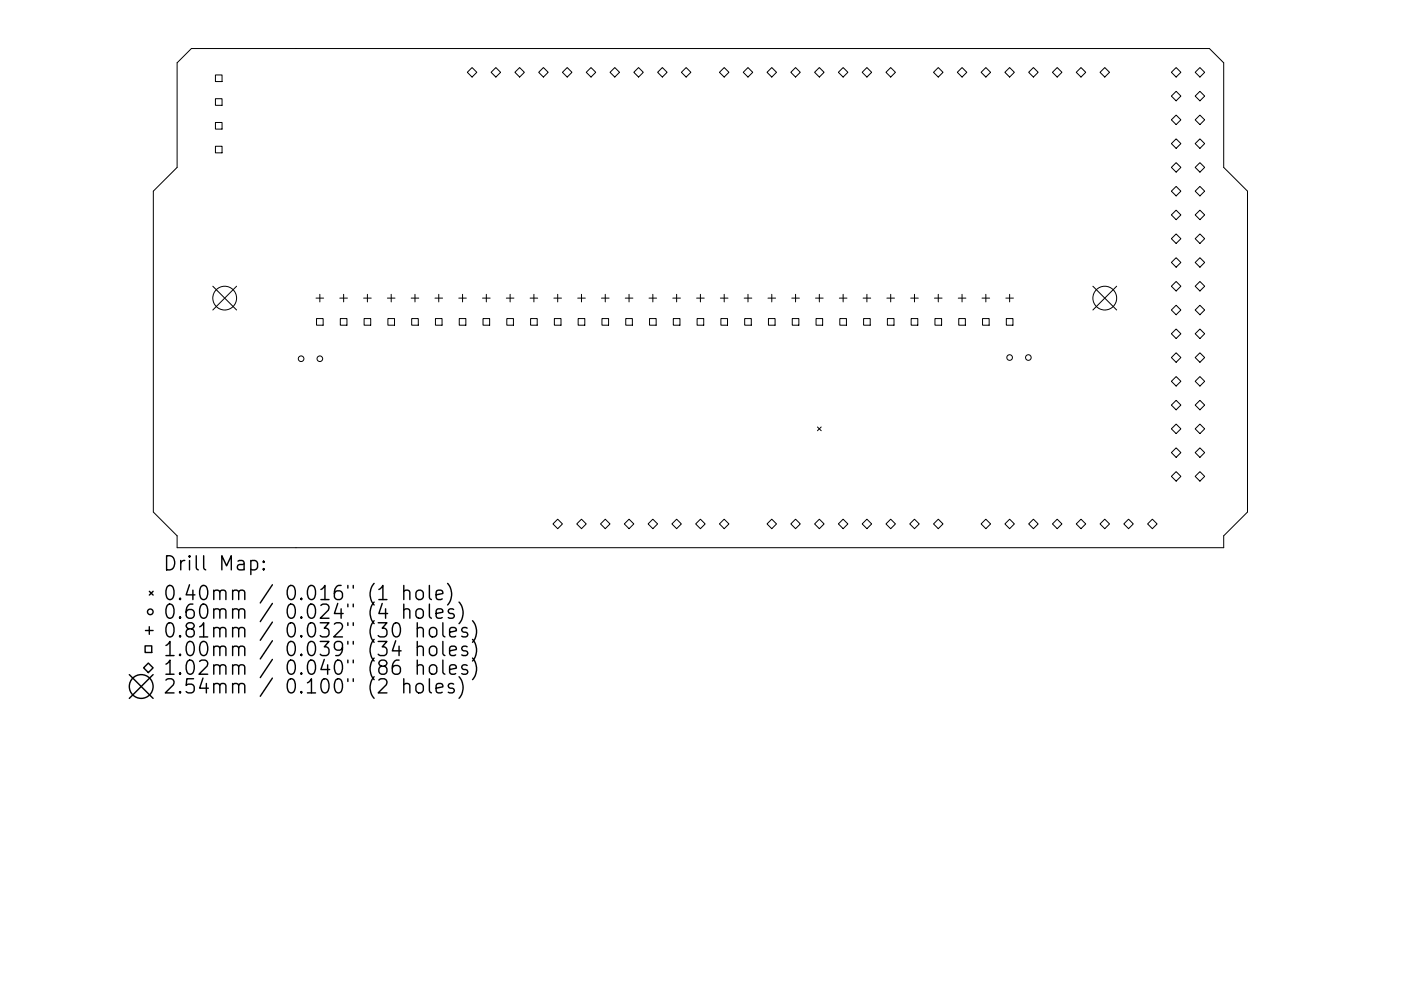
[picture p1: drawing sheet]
<svg xmlns="http://www.w3.org/2000/svg" width="297mm" height="210mm" viewBox="0 0 297 210" stroke-linecap="round" stroke-linejoin="round" font-family="sans-serif">
<defs><g id="words">
<g font-size="4.2">
<text x="34.5" y="121.1">Drill Map:</text>
<text x="34.5" y="127.4">0.40mm / 0.016&quot; (1 hole)</text>
<text x="34.5" y="131.3">0.60mm / 0.024&quot; (4 holes)</text>
<text x="34.5" y="135.3">0.81mm / 0.032&quot; (30 holes)</text>
<text x="34.5" y="139.2">1.00mm / 0.039&quot; (34 holes)</text>
<text x="34.5" y="143.2">1.02mm / 0.040&quot; (86 holes)</text>
<text x="34.5" y="147.2">2.54mm / 0.100&quot; (2 holes)</text>
</g>
</g></defs>
<g fill="none" stroke="#000" stroke-width=".21">
<path d="M37.6 13.3l3-3h215.8l3 3v22.2l5.1 5.1v68l-5.1 5.1v2.5h-221.8v-2.5l-5.1-5.1v-68l5.1-5.1zM45.7 15.9h1.4v1.4h-1.4zM100.1 14.3l1 1-1 1-1-1zM105.1 14.3l1 1-1 1-1-1zM110.2 14.3l1 1-1 1-1-1zM115.2 14.3l1 1-1 1-1-1zM120.3 14.3l1 1-1 1-1-1zM124.3 15.3l1-1 1 1-1 1zM130.3 14.3l1.1 1-1.1 1-1-1zM134.4 15.3l1-1 1 1-1 1zM140.4 14.3l1 1-1 1-1-1zM145.5 14.3l1 1-1 1-1-1z"/>
<path d="M152.5 15.3l1-1 1.1 1-1.1 1zM158.6 14.3l1 1-1 1-1-1zM163.6 14.3l1 1-1 1-1-1zM168.7 14.3l1 1-1 1-1-1zM173.7 14.3l1 1-1 1-1-1zM178.8 14.3l1 1-1 1-1-1zM183.8 14.3l1 1-1 1-1-1zM188.8 14.3l1.1 1-1.1 1-1-1zM198.9 14.3l1 1-1 1-1-1zM204 14.3l1 1-1 1-1-1zM208 15.3l1-1 1 1-1 1zM213.1 15.3l1-1 1 1-1 1z"/>
<path d="M218.1 15.3l1-1 1 1-1 1zM224.1 14.3l1.1 1-1.1 1-1-1zM228.2 15.3l1-1 1 1-1 1zM234.2 14.3l1 1-1 1-1-1zM248.4 15.3l1-1 1 1-1 1zM253.4 15.3l1-1 1 1-1 1zM45.7 20.9h1.4v1.4h-1.4zM45.7 26h1.4v1.4h-1.4zM45.7 31h1.4v1.4h-1.4zM248.4 20.4l1-1 1 1-1 1zM248.4 25.4l1-1 1 1-1 1zM248.4 30.5l1-1 1 1-1 1z"/>
<path d="M248.4 35.5l1-1 1 1-1 1zM253.4 20.4l1-1 1 1-1 1zM253.4 25.4l1-1 1 1-1 1zM253.4 30.5l1-1 1 1-1 1zM253.4 35.5l1-1 1 1-1 1zM248.4 40.6l1-1.1 1 1.1-1 1zM248.4 45.6l1-1 1 1-1 1zM248.4 50.6l1-1 1 1-1 1.1zM248.4 55.7l1-1 1 1-1 1zM253.4 40.6l1-1.1 1 1.1-1 1zM253.4 45.6l1-1 1 1-1 1zM253.4 50.6l1-1 1 1-1 1.1z"/>
<path d="M253.4 55.7l1-1 1 1-1 1zM45.1 60.7l5.1 5.1M50.2 60.7l-5.1 5.1M67 63.3h1.6M67.1 67.6h1.4v1.4h-1.4zM67.8 62.4v1.7M72 63.3h1.7M72.2 67.6h1.4v1.4h-1.4zM72.9 62.4v1.7M77.1 63.3h1.6M77.2 67.6h1.4v1.4h-1.4zM77.9 62.4v1.7"/>
<path d="M82.1 63.3h1.6M82.2 67.6h1.4v1.4h-1.4zM82.9 62.4v1.7M87.2 63.3h1.6M87.3 67.6h1.4v1.4h-1.4zM88 62.4v1.7M92.2 63.3h1.6M92.3 67.6h1.4v1.4h-1.4zM93 62.4v1.7M97.3 63.3h1.6M97.4 67.6h1.4v1.4h-1.4zM98.1 62.4v1.7"/>
<path d="M102.3 63.3h1.6M102.4 67.6h1.4v1.4h-1.4zM103.1 62.4v1.7M107.3 63.3h1.7M107.5 67.6h1.4v1.4h-1.4zM108.2 62.4v1.7M112.4 63.3h1.6M112.5 67.6h1.4v1.4h-1.4zM113.2 62.4v1.7M117.4 63.3h1.6M117.5 67.6h1.4v1.4h-1.4zM118.2 62.4v1.7"/>
<path d="M122.5 63.3h1.6M122.6 67.6h1.4v1.4h-1.4zM123.3 62.4v1.7M127.5 63.3h1.6M127.6 67.6h1.4v1.4h-1.4zM128.3 62.4v1.7M132.6 63.3h1.6M132.7 67.6h1.4v1.4h-1.4zM133.4 62.4v1.7M137.6 63.3h1.6M137.7 67.6h1.4v1.4h-1.4zM138.4 62.4v1.7"/>
<path d="M142.7 63.3h1.6M142.8 67.6h1.4v1.4h-1.4zM143.5 62.4v1.7M147.7 63.3h1.6M147.8 67.6h1.4v1.4h-1.4zM148.5 62.4v1.7M152.7 63.3h1.7M152.8 67.6h1.4v1.4h-1.4zM153.5 62.4v1.7M157.8 63.3h1.6M157.9 67.6h1.4v1.4h-1.4zM158.6 62.4v1.7"/>
<path d="M162.8 63.3h1.6M162.9 67.6h1.4v1.4h-1.4zM163.6 62.4v1.7M167.9 63.3h1.6M168 67.6h1.4v1.4h-1.4zM168.7 62.4v1.7M172.9 63.3h1.6M173 67.6h1.4v1.4h-1.4zM173.7 62.4v1.7M178 63.3h1.6M178.1 67.6h1.4v1.4h-1.4zM178.8 62.4v1.7"/>
<path d="M183 63.3h1.6M183.1 67.6h1.4v1.4h-1.4zM183.8 62.4v1.7M188 63.3h1.7M188.1 67.6h1.4v1.4h-1.4zM188.8 62.4v1.7M193.1 63.3h1.6M193.2 67.6h1.4v1.4h-1.4zM193.9 62.4v1.7M198.1 63.3h1.6M198.2 67.6h1.4v1.4h-1.4zM198.9 62.4v1.7"/>
<path d="M203.2 63.3h1.6M203.3 67.6h1.4v1.4h-1.4zM204 62.4v1.7M208.2 63.3h1.6M208.3 67.6h1.4v1.4h-1.4zM209 62.4v1.7M213.3 63.3h1.6M213.4 67.6h1.4v1.4h-1.4zM214.1 62.4v1.7M231.7 60.7l5.1 5.1M236.8 60.7l-5.1 5.1M248.4 60.7l1-1 1 1-1 1z"/>
<path d="M248.4 65.8l1-1 1 1-1 1zM248.4 70.8l1-1 1 1-1 1zM248.4 75.9l1-1.1 1 1.1-1 1zM253.4 60.7l1-1 1 1-1 1zM253.4 65.8l1-1 1 1-1 1zM253.4 70.8l1-1 1 1-1 1zM253.4 75.9l1-1.1 1 1.1-1 1zM173.3 90.6l.8 .8M174.1 90.6l-.8 .8M248.4 80.9l1-1 1 1-1 1zM248.4 85.9l1-1 1 1-1 1.1zM248.4 91l1-1 1 1-1 1z"/>
<path d="M248.4 96l1-1 1 1-1 1zM253.4 80.9l1-1 1 1-1 1zM253.4 85.9l1-1 1 1-1 1.1zM253.4 91l1-1 1 1-1 1zM253.4 96l1-1 1 1-1 1zM118.2 110.2l1.1 1-1.1 1-1-1zM123.3 110.2l1 1-1 1-1-1zM127.3 111.2l1-1 1 1-1 1zM132.4 111.2l1-1 1 1-1 1zM137.4 111.2l1-1 1 1-1 1zM142.4 111.2l1.1-1 1 1-1 1zM147.5 111.2l1-1 1 1-1 1z"/>
<path d="M152.5 111.2l1-1 1.1 1-1.1 1zM163.6 110.2l1 1-1 1-1-1zM167.7 111.2l1-1 1 1-1 1zM173.7 110.2l1 1-1 1-1-1zM178.8 110.2l1 1-1 1-1-1zM183.8 110.2l1 1-1 1-1-1zM188.8 110.2l1.1 1-1.1 1-1-1zM192.9 111.2l1-1 1 1-1 1zM197.9 111.2l1-1 1 1-1 1zM208 111.2l1-1 1 1-1 1zM213.1 111.2l1-1 1 1-1 1zM218.1 111.2l1-1 1 1-1 1z"/>
<path d="M223.1 111.2l1-1 1.1 1-1.1 1zM228.2 111.2l1-1 1 1-1 1zM233.2 111.2l1-1 1 1-1 1zM238.3 111.2l1-1 1 1-1 1zM243.3 111.2l1-1 1 1-1 1zM248.4 101.1l1-1 1 1-1 1zM253.4 101.1l1-1 1 1-1 1z"/>
<circle cx="47.6" cy="63.3" r="2.52"/>
<circle cx="63.8" cy="76.1" r=".6"/>
<circle cx="67.8" cy="76.1" r=".6"/>
<circle cx="214.1" cy="75.9" r=".6"/>
<circle cx="218" cy="75.9" r=".6"/>
<circle cx="234.2" cy="63.3" r="2.52"/>
</g>
<g fill="none" stroke="#000" stroke-width=".3">
<path d="M53.2 119.1l.8-.2 .6 .6v.8l-.3 .5-.3 .1-.8-.1M55.9 119.1l.1 .1-.1 .1-.1-.1 .1-.1v.2M30.8 137h1.4v1.4h-1.4zM30.8 133.8h1.7M31.7 133v1.6M31.7 125.5l.8 .7M32.5 125.5l-.8 .7M55.9 120.6l.1 .2-.1 .1-.1-.1 .1-.2v.3M85.6 125.5a.74 .74 0 0 1 1.3 .1v1.6M85.6 129.5a.74 .74 0 0 1 1.3 .1v1.6M85.6 124.2v3M85.6 128.2v3"/>
<path d="M88.3 125.5a.81 .81 0 0 1 .8-.3 .81 .81 0 0 1 .7 .6v.8a.81 .81 0 0 1-.8 .6 .81 .81 0 0 1-.8-.6v-.8zM88.3 129.5a.81 .81 0 0 1 .8-.3 .81 .81 0 0 1 .7 .5v.9a.81 .81 0 0 1-.8 .6 .81 .81 0 0 1-.8-.6v-.9zM88.5 133.4a.74 .74 0 0 1 1.3 .2v1.5M88.5 137.4a.74 .74 0 0 1 1.3 .1v1.6M88.5 132.1v3M88.5 136.1v3M91 124.2v2.6l.5 .4M91 128.2v2.5l.5 .5M91.2 133.4a.81 .81 0 0 1 .8-.3 .81 .81 0 0 1 .6 .6v.9a.81 .81 0 0 1-.8 .6 .81 .81 0 0 1-.8-.6v-.9zM91.3 137.2a.81 .81 0 0 1 1.3 .5v.8a.81 .81 0 0 1-.8 .6 .81 .81 0 0 1-.8-.6v-.8zM92.5 126.2l1.4-.3-.1-.5-.9-.2-.4 .4v1.2l.1 .3 .3 .1 .9-.1M92.5 130.2l1.4-.3-.1-.6-.9-.1-.4 .4v1.1l.1 .3 .3 .2 .9-.2"/>
<path d="M93.9 132.1v2.6l.4 .4M93.9 136.1v2.6l.4 .4M94.9 123.8a3.4 3.4 0 0 1 0 4.6M95.3 134.1l1.5-.3-.2-.5-.8-.2-.5 .5v1.1l.2 .3 .3 .1 .8-.1M95.3 138.1l1.5-.3-.2-.6-.8-.1-.5 .4v1.2l.2 .2 .3 .2 .8-.2M96.2 129.3l-.7-.1-.5 .4 .2 .4 1 .3 .1 .3-.1 .4-.3 .2-.9-.2M97.3 127.7a3.4 3.4 0 0 1 0 4.6M99 133.3l-.7-.2-.4 .5 .1 .4 1 .3 .2 .3-.2 .4-.2 .1-.9-.1M99 137.2l-.7-.1-.4 .4 .1 .4 1 .3 .2 .3-.2 .4-.2 .2-.9-.2M100.2 131.7a3.4 3.4 0 0 1 0 4.6M100.2 135.7a3.4 3.4 0 0 1 0 4.5M100.2 139.6a3.4 3.4 0 0 1 0 4.6"/>
<path d="M27.4 143.1l5.1 5.1M31.5 140.7l1 1-1 1-1.1-1zM32.5 143.1l-5.1 5.1M85.6 145.3a.74 .74 0 0 1 1.3 .1v1.6M85.6 144v3M88.3 145.3a.81 .81 0 0 1 .8-.3 .81 .81 0 0 1 .7 .6v.8a.81 .81 0 0 1-.8 .6 .81 .81 0 0 1-.8-.6v-.8zM88.5 141.3a.74 .74 0 0 1 1.3 .2v1.5M88.5 140v3M91 144v2.6l.5 .4M91.2 141.3a.81 .81 0 0 1 .8-.3 .81 .81 0 0 1 .6 .6v.9a.81 .81 0 0 1-.8 .6 .81 .81 0 0 1-.8-.6v-.9zM92.5 146l1.4-.3-.1-.5-.9-.2-.4 .4v1.2l.1 .3 .3 .1 .9-.1M93.9 140v2.6l.4 .4"/>
<path d="M95.3 142l1.5-.2-.2-.6-.8-.2-.5 .5v1.1l.2 .3 .3 .1 .8-.1M96.2 145.2l-.7-.2-.5 .4 .2 .5 1 .3 .1 .2-.1 .5-.3 .1-.9-.1M97.3 143.6a3.4 3.4 0 0 1 0 4.6M99 141.2l-.7-.2-.4 .5 .1 .4 1 .3 .2 .3-.2 .4-.2 .1-.9-.1"/>
<circle cx="31.9" cy="129.8" r=".6"/>
<circle cx="29.9" cy="145.7" r="2.52"/>
</g>
<use href="#words"/>
</svg>
